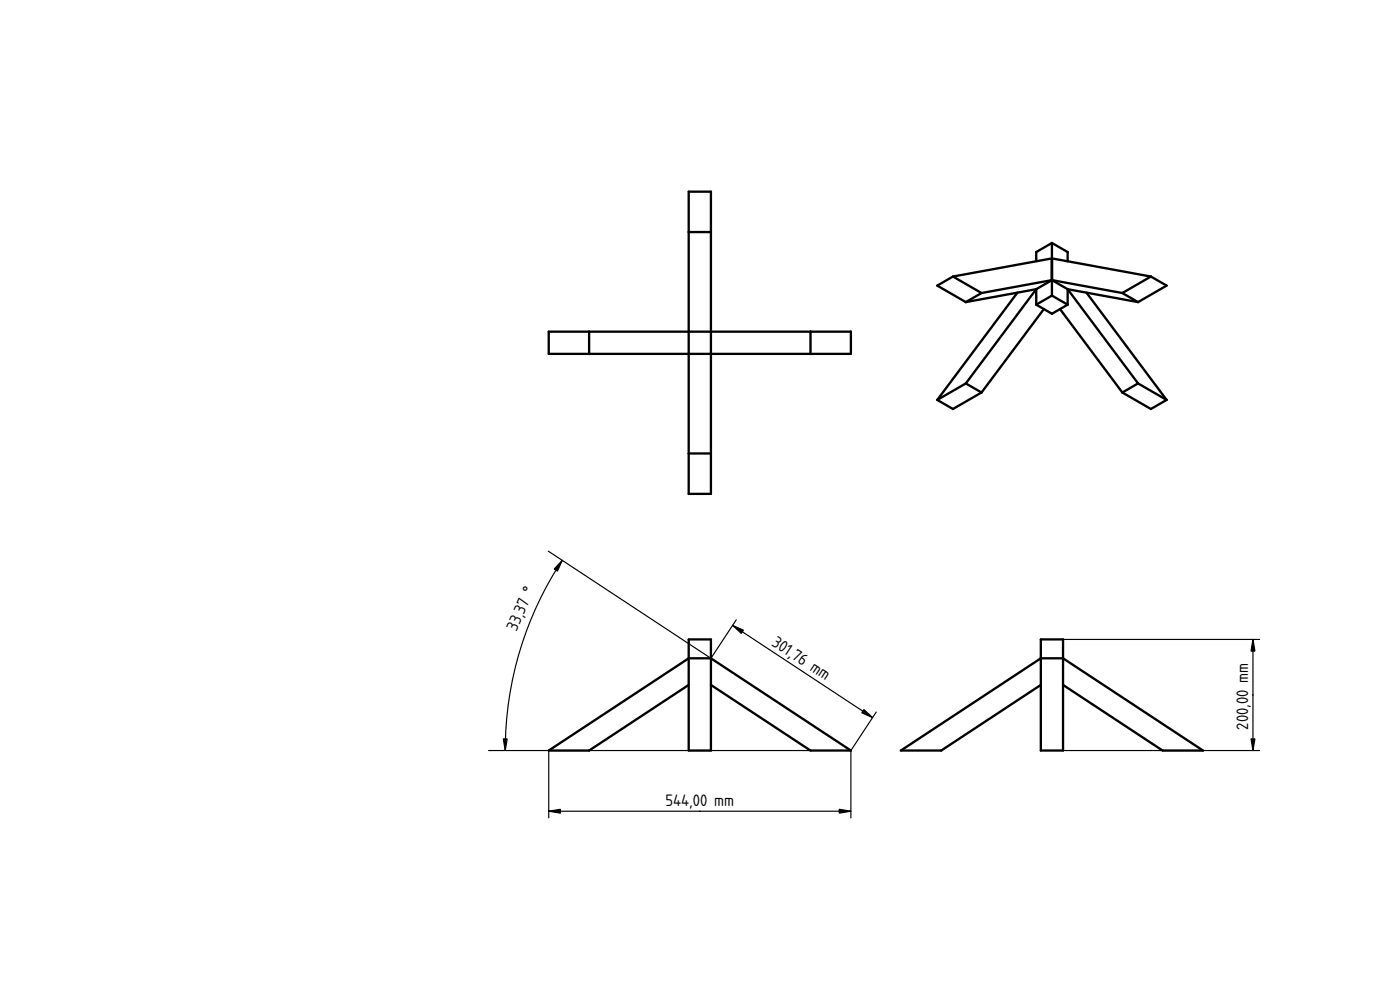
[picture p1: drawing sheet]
<svg xmlns="http://www.w3.org/2000/svg" width="420mm" height="297mm" viewBox="0 0 420 297" stroke-linecap="round" stroke-linejoin="round" font-family="sans-serif">
<defs><g id="words">
<g font-size="4.7">
<text x="155" y="189.6" transform="rotate(-67 155 189.6)">33,37 °</text>
<text x="231.4" y="193.5" transform="rotate(33 231.4 193.5)">301,76 mm</text>
<text x="374.6" y="218.9" transform="rotate(-90 374.6 218.9)">200,00 mm</text>
<text x="199.7" y="241.9">544,00 mm</text>
</g>
</g></defs>
<path d="M210 208.5h.1" fill="none" stroke="#000" stroke-width=".3"/>
<g fill="#fff">
<path d="M164.7 225.2l42-27.7v8l-29.9 19.7z" fill-rule="evenodd"/>
<path d="M213.4 197.5l42 27.7h-12.2l-29.8-19.7z" fill-rule="evenodd"/>
<path d="M206.7 197.5h6.7v27.7h-6.7z" fill-rule="evenodd"/>
</g>
<path d="M210 208.5h.1" fill="none" stroke="#000" stroke-width=".3"/>
<path d="M206.7 191.9h6.7v5.6h-6.7z" fill-rule="evenodd" fill="#fff"/>
<path d="M206.7 191.9h6.7v33.3h-6.7zM206.7 205.5l-29.9 19.7h-12.1l42-27.7h6.7l42 27.7h-12.2l-29.8-19.7" fill="none" stroke="#000" stroke-width=".7"/>
<path d="M210 208.5h.1" fill="none" stroke="#000" stroke-width=".3"/>
<path d="M164.6 165.4l48.3 31.8M168.7 168.1a103.2 103.2 0 0 0-17.1 57.1M219.9 187.6l42 27.7M221 186l-7.6 11.5M263 213.6l-7.6 11.6v20.2M146.6 225.2h96.1M164.7 225.2v20.2M164.7 243.4h90.7" fill="none" stroke="#000" stroke-width=".35"/>
<path d="M168.7 168.1l-1.4 3.3-1-.7zM219.9 187.6l3.2 1.5-.6 1zM259.3 212.9l2.6 2.4-3.3-1.4zM151 221.7h1.2l-.6 3.5zM164.7 243.4l3.5-.6v1.2zM251.9 242.8l3.5 .6-3.5 .6z" fill="#000" stroke="#000" stroke-width=".35"/>
<path d="M164.7 99.5h42v-42h6.7v42h42v6.7h-42v42h-6.7v-42h-42z" fill-rule="evenodd" fill="#fff"/>
<path d="M210 102.8h.1" fill="none" stroke="#000" stroke-width=".3"/>
<g fill="#fff">
<path d="M206.7 106.2h6.7v29.9h-6.7z" fill-rule="evenodd"/>
<path d="M206.7 69.6h6.7v29.9h-6.7z" fill-rule="evenodd"/>
<path d="M213.4 99.5h29.8v6.7h-29.8z" fill-rule="evenodd"/>
<path d="M176.8 99.5h29.9v6.7h-29.9z" fill-rule="evenodd"/>
<path d="M243.2 99.5h12.2v6.7h-12.2z" fill-rule="evenodd"/>
<path d="M164.7 99.5h12.1v6.7h-12.1z" fill-rule="evenodd"/>
<path d="M206.7 136.1h6.7v12.1h-6.7z" fill-rule="evenodd"/>
<path d="M206.7 57.5h6.7v12.1h-6.7z" fill-rule="evenodd"/>
<path d="M206.7 99.5h6.7v6.7h-6.7z" fill-rule="evenodd"/>
</g>
<path d="M210 102.8h.1" fill="none" stroke="#000" stroke-width=".3"/>
<path d="M206.7 57.5h6.7v90.7h-6.7zM206.7 69.6h6.7M164.7 99.5h90.7v6.7h-90.7zM176.8 99.5v6.7M243.2 99.5v6.7M206.7 136.1h6.7" fill="none" stroke="#000" stroke-width=".7"/>
<path d="M281.3 85.7l4.7-2.7 25-4.6v-2.8l4.7-2.7 4.7 2.7v2.8l25 4.6 4.7 2.7-8.6 4.9-15.4-2.8 24 32.2-4.7 2.7-8.6-4.9-18.7-25.1-2.4 1.4-2.4-1.4-18.7 25.1-8.6 4.9-4.7-2.7 24-32.2-15.4 2.8z" fill-rule="evenodd" fill="#fff"/>
<path d="M315.7 102.8h.1" fill="none" stroke="#000" stroke-width=".3"/>
<g fill="#fff">
<path d="M311 86.8v4.6l2.3 1.3-18.7 25.1-4.7-2.8z" fill-rule="evenodd"/>
<path d="M320.4 86.8l21.1 28.2-4.7 2.8-18.7-25.1 2.3-1.3z" fill-rule="evenodd"/>
<path d="M286 83l29.7-5.5v6.5l-21.1 3.9z" fill-rule="evenodd"/>
<path d="M315.7 77.5l29.7 5.5-8.6 4.9-21.1-3.9z" fill-rule="evenodd"/>
<path d="M320.4 86.8l5.7 1 24 32.2-8.6-5z" fill-rule="evenodd"/>
<path d="M305.3 87.8l5.7-1-21.1 28.2-8.6 5z" fill-rule="evenodd"/>
<path d="M281.3 120l8.6-5 4.7 2.8-8.6 4.9z" fill-rule="evenodd"/>
<path d="M336.8 87.9l8.6-4.9 4.7 2.7-8.6 4.9z" fill-rule="evenodd"/>
<path d="M336.8 117.8l4.7-2.8 8.6 5-4.7 2.7z" fill-rule="evenodd"/>
<path d="M281.3 85.7l4.7-2.7 8.6 4.9-4.7 2.7z" fill-rule="evenodd"/>
<path d="M289.9 90.6l4.7-2.7 21.1-3.9-4.7 2.8z" fill-rule="evenodd"/>
<path d="M315.7 84l21.1 3.9 4.7 2.7-21.1-3.8z" fill-rule="evenodd"/>
<path d="M311 91.4l4.7-2.7 4.7 2.7-4.7 2.7z" fill-rule="evenodd"/>
<path d="M315.7 84l4.7 2.8v4.6l-4.7-2.7z" fill-rule="evenodd"/>
<path d="M311 86.8l4.7-2.8v4.7l-4.7 2.7z" fill-rule="evenodd"/>
<path d="M315.7 72.9l4.7 2.7v2.8l-4.7-.9z" fill-rule="evenodd"/>
<path d="M311 75.6l4.7-2.7v4.6l-4.7 .9z" fill-rule="evenodd"/>
</g>
<g fill="none" stroke="#000" stroke-width=".7">
<path d="M315.7 72.9l-4.7 2.7v2.8M315.7 72.9l4.7 2.7v2.8M315.7 72.9v15.8M286 83l-4.7 2.7 8.6 4.9M286 83l8.6 4.9M286 83l29.7-5.5 29.7 5.5M294.6 87.9l-4.7 2.7M305.3 87.8l-24 32.2M311 91.4l4.7 2.7 4.7-2.7M311 86.8v4.6M311 86.8l-21.1 28.2M311 86.8l-21.1 3.8"/>
<path d="M313.3 92.7l-18.7 25.1M315.7 88.7l-4.7 2.7M315.7 88.7l4.7 2.7M315.7 84l-4.7 2.8M315.7 84l-21.1 3.9M315.7 84l4.7 2.8M315.7 84l21.1 3.9M318.1 92.7l18.7 25.1M320.4 86.8l21.1 28.2M320.4 86.8v4.6M320.4 86.8l21.1 3.8M326.1 87.8l24 32.2"/>
<path d="M336.8 87.9l4.7 2.7M345.4 83l4.7 2.7-8.6 4.9M345.4 83l-8.6 4.9M289.9 115l4.7 2.8M289.9 115l-8.6 5M294.6 117.8l-8.6 4.9-4.7-2.7M336.8 117.8l8.6 4.9 4.7-2.7M341.5 115l-4.7 2.8M341.5 115l8.6 5"/>
</g>
<path d="M270.4 225.2l42-27.7v-5.6h6.6v5.6l42 27.7h-12.1l-29.9-19.7v19.7h-6.6v-19.7l-29.9 19.7z" fill-rule="evenodd" fill="#fff"/>
<path d="M315.7 208.5h.1" fill="none" stroke="#000" stroke-width=".3"/>
<g fill="#fff">
<path d="M319 197.5l42 27.7h-12.1l-29.9-19.7z" fill-rule="evenodd"/>
<path d="M270.4 225.2l42-27.7v8l-29.9 19.7z" fill-rule="evenodd"/>
<path d="M312.4 197.5h6.6v27.7h-6.6z" fill-rule="evenodd"/>
</g>
<path d="M315.7 208.5h.1" fill="none" stroke="#000" stroke-width=".3"/>
<path d="M312.4 191.9h6.6v5.6h-6.6z" fill-rule="evenodd" fill="#fff"/>
<path d="M312.4 191.9h6.6v33.3h-6.6zM312.4 205.5l-29.9 19.7h-12.1l42-27.7h6.6l42 27.7h-12.1l-29.9-19.7" fill="none" stroke="#000" stroke-width=".7"/>
<path d="M315.7 208.5h.1M0 297h.1" fill="none" stroke="#000" stroke-width=".3"/>
<path d="M319 191.9h59M376 191.9v33.3M319 225.2h59" fill="none" stroke="#000" stroke-width=".35"/>
<path d="M376 191.9l.6 3.5h-1.2zM375.4 221.7h1.2l-.6 3.5z" fill="#000" stroke="#000" stroke-width=".35"/>
<use href="#words"/>
</svg>
